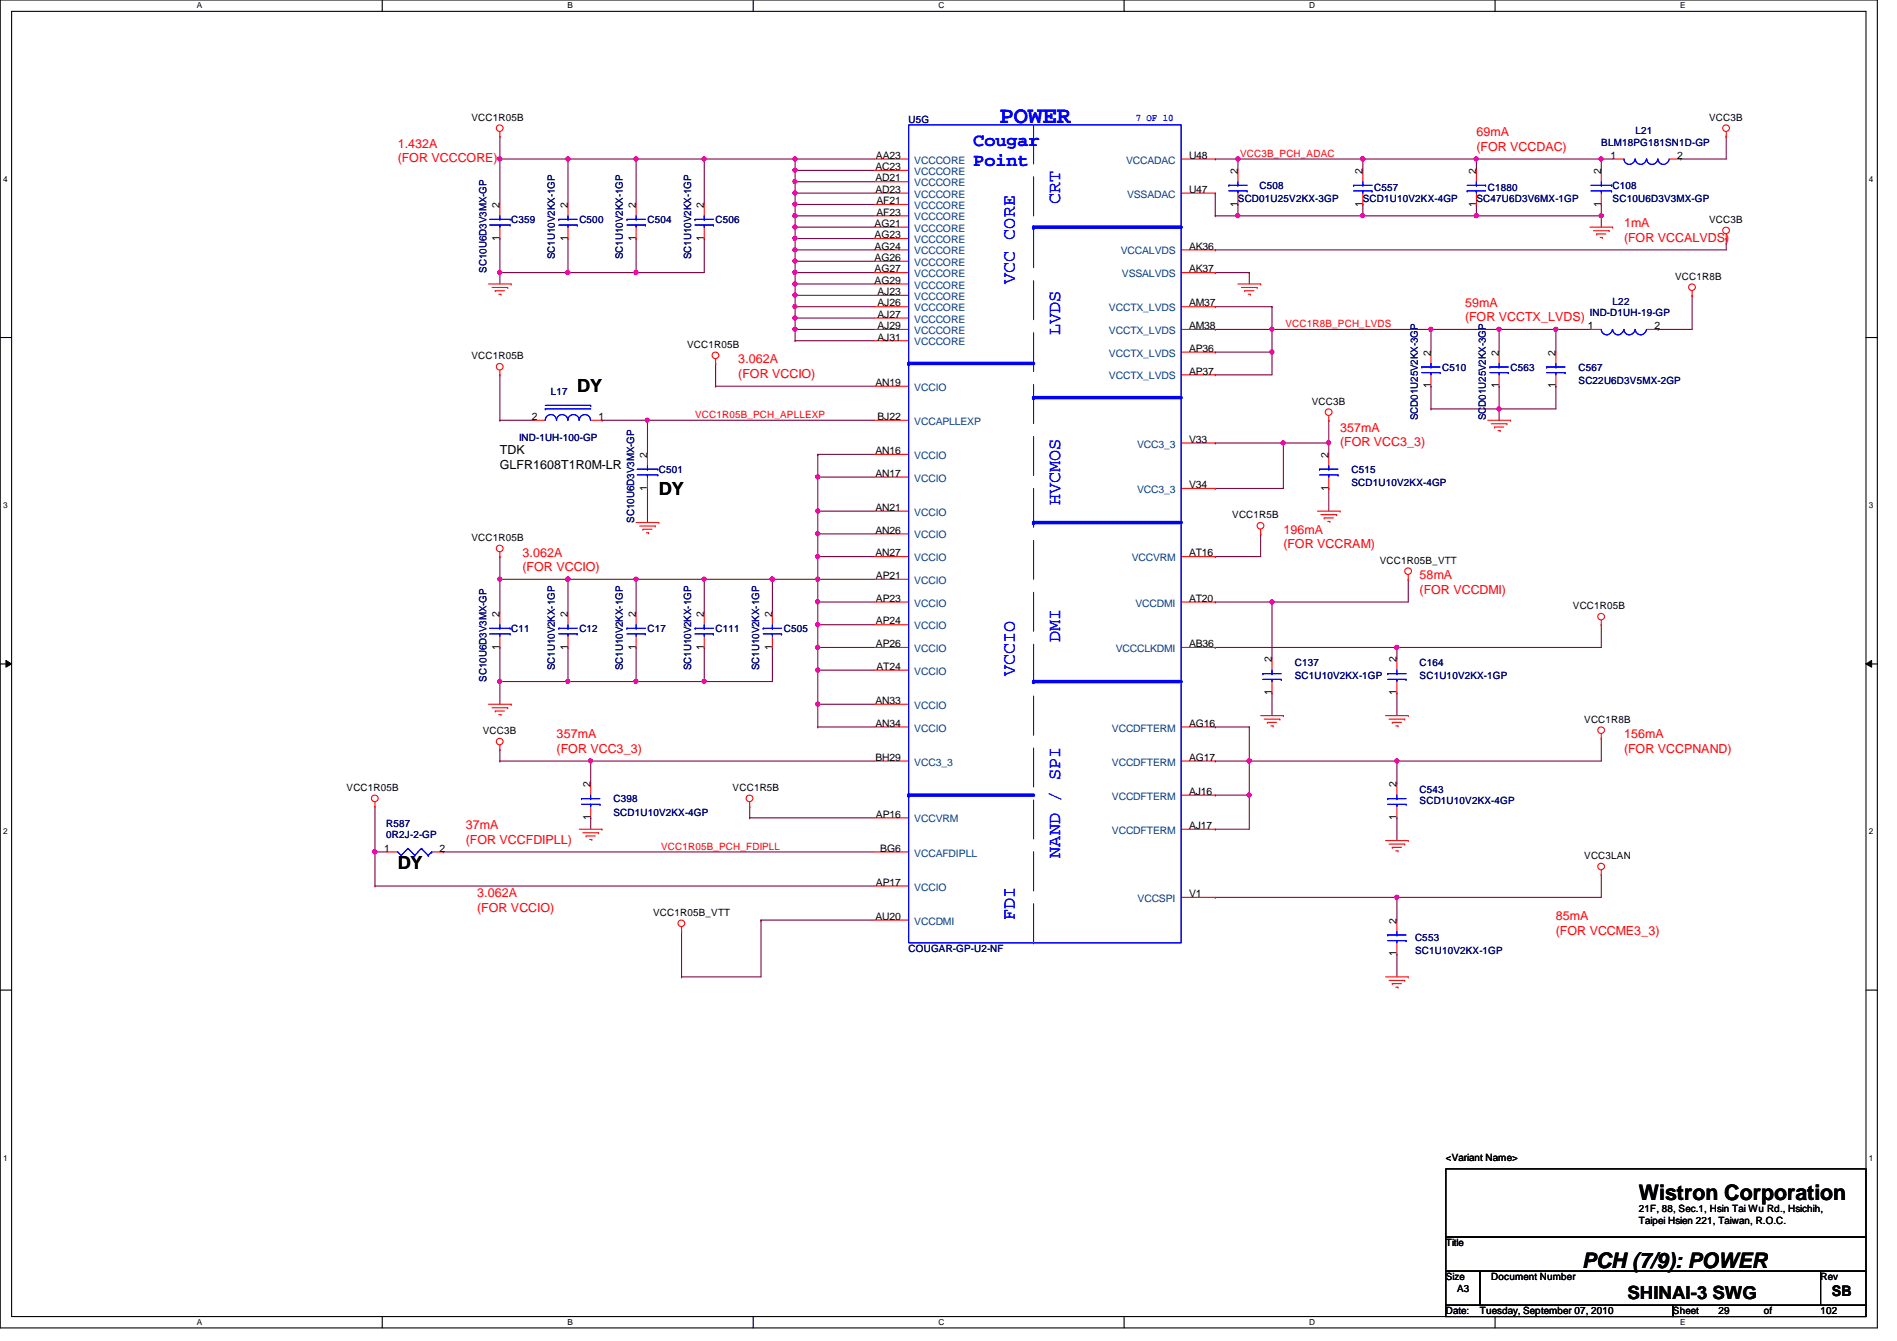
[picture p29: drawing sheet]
<svg xmlns="http://www.w3.org/2000/svg" width="297mm" height="210mm" viewBox="0 0 297 210" stroke-linecap="round" stroke-linejoin="round" font-family="sans-serif">
<defs><g id="words">
<text font-size="3.7" fill="#00f" x="156.5" y="19.2">POWER</text>
<g font-size="3.3">
<text x="256.6" y="187.9">Wistron Corporation</text>
<text x="247.7" y="198.5">PCH (7/9): POWER</text>
</g>
<g font-size="2.8" fill="#00f">
<text x="152.4" y="22.8">Cougar</text>
<text x="152.4" y="26">Point</text>
<text x="166" y="32" transform="rotate(-90 166 32)">CRT</text>
<text x="158.9" y="44.4" transform="rotate(-90 158.9 44.4)">VCC CORE</text>
<text x="166" y="52.5" transform="rotate(-90 166 52.5)">LVDS</text>
<text x="166" y="79.1" transform="rotate(-90 166 79.1)">HVCMOS</text>
<text x="166" y="100.5" transform="rotate(-90 166 100.5)">DMI</text>
<text x="158.9" y="105.8" transform="rotate(-90 158.9 105.8)">VCCIO</text>
<text x="166" y="134.2" transform="rotate(-90 166 134.2)">NAND / SPI</text>
<text x="158.9" y="144" transform="rotate(-90 158.9 144)">FDI</text>
</g>
<g font-size="2.8">
<text x="90.4" y="61.3">DY</text>
<text x="103.2" y="77.5">DY</text>
<text x="62.3" y="136">DY</text>
<text x="254.8" y="203.4">SHINAI-3 SWG</text>
</g>
<text font-size="2.3" x="286.8" y="202.9">SB</text>
<g font-size="1.9" fill="#f00">
<text x="62.3" y="23.1">1.432A</text>
<text x="231.2" y="21.3">69mA</text>
<text x="231.2" y="23.6">(FOR VCCDAC)</text>
<text x="62.3" y="25.4">(FOR VCCCORE)</text>
<text x="254.3" y="35.6">1mA</text>
<text x="254.3" y="37.8">(FOR VCCALVDS)</text>
<text x="229.4" y="48">59mA</text>
<text x="229.4" y="50.3">(FOR VCCTX_LVDS)</text>
<text x="115.6" y="56.9">3.062A</text>
<text x="115.6" y="59.2">(FOR VCCIO)</text>
<text x="209.8" y="67.6">357mA</text>
<text x="209.8" y="69.8">(FOR VCC3_3)</text>
<text x="201" y="83.6">196mA</text>
<text x="81.8" y="87.1">3.062A</text>
<text x="81.8" y="89.4">(FOR VCCIO)</text>
<text x="201" y="85.9">(FOR VCCRAM)</text>
<text x="222.3" y="90.7">58mA</text>
<text x="222.3" y="93">(FOR VCCDMI)</text>
<text x="87.2" y="115.6">357mA</text>
<text x="87.2" y="117.9">(FOR VCC3_3)</text>
<text x="254.3" y="115.6">156mA</text>
<text x="254.3" y="117.9">(FOR VCCPNAND)</text>
<text x="72.9" y="129.8">37mA</text>
<text x="72.9" y="132.1">(FOR VCCFDIPLL)</text>
<text x="74.7" y="140.5">3.062A</text>
<text x="74.7" y="142.7">(FOR VCCIO)</text>
<text x="243.6" y="144">85mA</text>
<text x="243.6" y="146.3">(FOR VCCME3_3)</text>
</g>
<g font-size="1.9">
<text x="78.3" y="71.1">TDK</text>
<text x="78.3" y="73.4">GLFR1608T1R0M-LR</text>
</g>
<g font-size="1.6">
<text x="73.8" y="18.9">VCC1R05B</text>
<text x="267.6" y="18.9">VCC3B</text>
<text x="137.1" y="26.6">AC23</text>
<text x="137.1" y="28.4">AD21</text>
<text x="137.2" y="24.8">AA23</text>
<text x="186.2" y="24.8">U48</text>
<text x="193.8" y="27.2" transform="rotate(-90 193.8 27.2)">2</text>
<text x="213.4" y="27.2" transform="rotate(-90 213.4 27.2)">2</text>
<text x="231.1" y="27.2" transform="rotate(-90 231.1 27.2)">2</text>
<text x="250.7" y="27.2" transform="rotate(-90 250.7 27.2)">2</text>
<text x="252.2" y="24.8">1</text>
<text x="262.6" y="24.8">2</text>
<text x="78.2" y="32.6" transform="rotate(-90 78.2 32.6)">2</text>
<text x="88.9" y="32.6" transform="rotate(-90 88.9 32.6)">2</text>
<text x="99.6" y="32.6" transform="rotate(-90 99.6 32.6)">2</text>
<text x="110.2" y="32.6" transform="rotate(-90 110.2 32.6)">2</text>
<text x="136.9" y="35.5">AG21</text>
<text x="137.1" y="30.2">AD23</text>
<text x="137.2" y="32">AF21</text>
<text x="137.2" y="33.7">AF23</text>
<text x="186.2" y="30.2">U47</text>
<text x="193.8" y="32.3" transform="rotate(-90 193.8 32.3)">1</text>
<text x="213.4" y="32.3" transform="rotate(-90 213.4 32.3)">1</text>
<text x="231.1" y="32.3" transform="rotate(-90 231.1 32.3)">1</text>
<text x="250.7" y="32.3" transform="rotate(-90 250.7 32.3)">1</text>
<text x="267.6" y="34.9">VCC3B</text>
<text x="78.2" y="37.7" transform="rotate(-90 78.2 37.7)">1</text>
<text x="88.9" y="37.7" transform="rotate(-90 88.9 37.7)">1</text>
<text x="99.6" y="37.7" transform="rotate(-90 99.6 37.7)">1</text>
<text x="110.2" y="37.7" transform="rotate(-90 110.2 37.7)">1</text>
<text x="136.9" y="37.3">AG23</text>
<text x="136.9" y="39.1">AG24</text>
<text x="136.9" y="40.9">AG26</text>
<text x="186.2" y="39.1">AK36</text>
<text x="136.9" y="42.6">AG27</text>
<text x="136.9" y="44.4">AG29</text>
<text x="137.4" y="46.2">AJ23</text>
<text x="137.4" y="48">AJ26</text>
<text x="186.2" y="48">AM37</text>
<text x="186.2" y="42.6">AK37</text>
<text x="262.3" y="43.8">VCC1R8B</text>
<text x="137.4" y="49.7">AJ27</text>
<text x="137.4" y="51.5">AJ29</text>
<text x="137.4" y="53.3">AJ31</text>
<text x="186.2" y="51.5">AM38</text>
<text x="248.6" y="51.5">1</text>
<text x="259.1" y="51.5">2</text>
<text x="73.8" y="56.2">VCC1R05B</text>
<text x="107.6" y="54.4">VCC1R05B</text>
<text x="186.2" y="58.6">AP37</text>
<text x="186.2" y="55.1">AP36</text>
<text x="224" y="55.7" transform="rotate(-90 224 55.7)">2</text>
<text x="234.7" y="55.7" transform="rotate(-90 234.7 55.7)">2</text>
<text x="243.6" y="55.7" transform="rotate(-90 243.6 55.7)">2</text>
<text x="83.3" y="65.7">2</text>
<text x="93.7" y="65.7">1</text>
<text x="137.1" y="60.4">AN19</text>
<text x="137.4" y="65.7">BJ22</text>
<text x="205.4" y="63.3">VCC3B</text>
<text x="224" y="60.8" transform="rotate(-90 224 60.8)">1</text>
<text x="234.7" y="60.8" transform="rotate(-90 234.7 60.8)">1</text>
<text x="243.6" y="60.8" transform="rotate(-90 243.6 60.8)">1</text>
<text x="101.3" y="71.7" transform="rotate(-90 101.3 71.7)">2</text>
<text x="137.1" y="71.1">AN16</text>
<text x="186.2" y="69.3">V33</text>
<text x="208" y="71.7" transform="rotate(-90 208 71.7)">2</text>
<text x="101.3" y="76.8" transform="rotate(-90 101.3 76.8)">1</text>
<text x="137.1" y="74.6">AN17</text>
<text x="186.2" y="76.4">V34</text>
<text x="208" y="76.8" transform="rotate(-90 208 76.8)">1</text>
<text x="137.1" y="80">AN21</text>
<text x="137.1" y="83.5">AN26</text>
<text x="193" y="81.1">VCC1R5B</text>
<text x="73.8" y="84.7">VCC1R05B</text>
<text x="137.1" y="87.1">AN27</text>
<text x="186.2" y="87.1">AT16</text>
<text x="216.1" y="88.2">VCC1R05B_VTT</text>
<text x="137.2" y="90.6">AP21</text>
<text x="137.2" y="94.2">AP23</text>
<text x="186.2" y="94.2">AT20</text>
<text x="246.3" y="95.3">VCC1R05B</text>
<text x="78.2" y="101.7" transform="rotate(-90 78.2 101.7)">1</text>
<text x="78.2" y="96.6" transform="rotate(-90 78.2 96.6)">2</text>
<text x="88.9" y="101.7" transform="rotate(-90 88.9 101.7)">1</text>
<text x="88.9" y="96.6" transform="rotate(-90 88.9 96.6)">2</text>
<text x="99.6" y="101.7" transform="rotate(-90 99.6 101.7)">1</text>
<text x="99.6" y="96.6" transform="rotate(-90 99.6 96.6)">2</text>
<text x="110.2" y="101.7" transform="rotate(-90 110.2 101.7)">1</text>
<text x="110.2" y="96.6" transform="rotate(-90 110.2 96.6)">2</text>
<text x="120.9" y="101.7" transform="rotate(-90 120.9 101.7)">1</text>
<text x="120.9" y="96.6" transform="rotate(-90 120.9 96.6)">2</text>
<text x="137.2" y="101.3">AP26</text>
<text x="137.2" y="97.7">AP24</text>
<text x="186.2" y="101.3">AB36</text>
<text x="137.2" y="104.9">AT24</text>
<text x="199.1" y="103.7" transform="rotate(-90 199.1 103.7)">2</text>
<text x="218.7" y="103.7" transform="rotate(-90 218.7 103.7)">2</text>
<text x="137.1" y="110.2">AN33</text>
<text x="137.1" y="113.7">AN34</text>
<text x="186.2" y="113.7">AG16</text>
<text x="199.1" y="108.8" transform="rotate(-90 199.1 108.8)">1</text>
<text x="218.7" y="108.8" transform="rotate(-90 218.7 108.8)">1</text>
<text x="248.1" y="113.1">VCC1R8B</text>
<text x="75.6" y="114.9">VCC3B</text>
<text x="137.1" y="119.1">BH29</text>
<text x="186.2" y="119.1">AG17</text>
<text x="54.3" y="123.8">VCC1R05B</text>
<text x="92.5" y="123.2" transform="rotate(-90 92.5 123.2)">2</text>
<text x="114.7" y="123.8">VCC1R5B</text>
<text x="186.2" y="124.4">AJ16</text>
<text x="218.7" y="123.2" transform="rotate(-90 218.7 123.2)">2</text>
<text x="92.5" y="128.4" transform="rotate(-90 92.5 128.4)">1</text>
<text x="137.2" y="128">AP16</text>
<text x="186.2" y="129.8">AJ17</text>
<text x="218.7" y="128.4" transform="rotate(-90 218.7 128.4)">1</text>
<text x="60.2" y="133.3">1</text>
<text x="68.8" y="133.3">2</text>
<text x="137.8" y="133.3">BG6</text>
<text x="248.1" y="134.5">VCC3LAN</text>
<text x="102.3" y="143.3">VCC1R05B_VTT</text>
<text x="137.1" y="144">AU20</text>
<text x="137.2" y="138.6">AP17</text>
<text x="186.2" y="140.4">V1</text>
<text x="218.7" y="149.7" transform="rotate(-90 218.7 149.7)">1</text>
<text x="218.7" y="144.6" transform="rotate(-90 218.7 144.6)">2</text>
<text x="226.4" y="181.7">&lt;Variant Name&gt;</text>
<text x="256.6" y="189.7">21F, 88, Sec.1, Hsin Tai Wu Rd., Hsichih,</text>
<text x="256.6" y="191.6">Taipei Hsien 221, Taiwan, R.O.C.</text>
<text x="226.4" y="195.1">Title</text>
<text x="226.4" y="200.4">Size</text>
<text x="228.2" y="202.2">A3</text>
<text x="233.5" y="200.4">Document Number</text>
<text x="285.1" y="200.4">Rev</text>
<text x="226.4" y="205.7">Date:</text>
<text x="231.7" y="205.7">Tuesday, September 07, 2010</text>
<text x="262" y="205.7">Sheet</text>
<text x="269.1" y="205.7">29</text>
<text x="276.2" y="205.7">of</text>
<text x="285.1" y="205.7">102</text>
</g>
<g font-size="1.6" fill="#000080">
<text x="142.3" y="19.2">U5G</text>
<text x="250.7" y="22.8">BLM18PG181SN1D-GP</text>
<text x="256.1" y="21">L21</text>
<text x="197.2" y="29.5">C508</text>
<text x="215.2" y="29.9">C557</text>
<text x="233" y="29.9">C1880</text>
<text x="252.5" y="29.5">C108</text>
<text x="80" y="34.9">C359</text>
<text x="90.7" y="34.9">C500</text>
<text x="101.4" y="34.9">C504</text>
<text x="112.1" y="34.9">C506</text>
<text x="193.8" y="31.7">SCD01U25V2KX-3GP</text>
<text x="213.4" y="31.7">SCD1U10V2KX-4GP</text>
<text x="231.2" y="31.7">SC47U6D3V6MX-1GP</text>
<text x="252.5" y="31.7">SC10U6D3V3MX-GP</text>
<text x="86.9" y="40.6" transform="rotate(-90 86.9 40.6)">SC1U10V2KX-1GP</text>
<text x="97.5" y="40.6" transform="rotate(-90 97.5 40.6)">SC1U10V2KX-1GP</text>
<text x="108.2" y="40.6" transform="rotate(-90 108.2 40.6)">SC1U10V2KX-1GP</text>
<text x="76.2" y="42.7" transform="rotate(-90 76.2 42.7)">SC10U6D3V3MX-GP</text>
<text x="252.5" y="47.7">L22</text>
<text x="249" y="49.4">IND-D1UH-19-GP</text>
<text x="225.8" y="58">C510</text>
<text x="236.5" y="58">C563</text>
<text x="247.2" y="58">C567</text>
<text x="86.3" y="61.9">L17</text>
<text x="222" y="65.8" transform="rotate(-90 222 65.8)">SCD01U25V2KX-3GP</text>
<text x="232.7" y="65.8" transform="rotate(-90 232.7 65.8)">SCD01U25V2KX-3GP</text>
<text x="247.2" y="60.1">SC22U6D3V5MX-2GP</text>
<text x="81.3" y="69">IND-1UH-100-GP</text>
<text x="103.2" y="74">C501</text>
<text x="211.6" y="74">C515</text>
<text x="211.6" y="76.1">SCD1U10V2KX-4GP</text>
<text x="99.3" y="81.8" transform="rotate(-90 99.3 81.8)">SC10U6D3V3MX-GP</text>
<text x="80" y="98.9">C11</text>
<text x="90.7" y="98.9">C12</text>
<text x="101.4" y="98.9">C17</text>
<text x="112.1" y="98.9">C111</text>
<text x="122.7" y="98.9">C505</text>
<text x="76.2" y="106.7" transform="rotate(-90 76.2 106.7)">SC10U6D3V3MX-GP</text>
<text x="86.9" y="104.9" transform="rotate(-90 86.9 104.9)">SC1U10V2KX-1GP</text>
<text x="97.5" y="104.9" transform="rotate(-90 97.5 104.9)">SC1U10V2KX-1GP</text>
<text x="108.2" y="104.9" transform="rotate(-90 108.2 104.9)">SC1U10V2KX-1GP</text>
<text x="118.9" y="104.9" transform="rotate(-90 118.9 104.9)">SC1U10V2KX-1GP</text>
<text x="202.7" y="104.2">C137</text>
<text x="202.7" y="106.3">SC1U10V2KX-1GP</text>
<text x="222.3" y="104.2">C164</text>
<text x="222.3" y="106.3">SC1U10V2KX-1GP</text>
<text x="96.1" y="125.6">C398</text>
<text x="222.3" y="124.1">C543</text>
<text x="222.3" y="125.9">SCD1U10V2KX-4GP</text>
<text x="60.5" y="129.5">R587</text>
<text x="60.5" y="131.2">0R2J-2-GP</text>
<text x="96.1" y="127.7">SCD1U10V2KX-4GP</text>
<text x="142.3" y="149">COUGAR-GP-U2-NF</text>
<text x="221.6" y="147.2">C553</text>
<text x="221.6" y="149.4">SC1U10V2KX-1GP</text>
</g>
<text font-size="1.6" fill="#00f" x="177.8" y="19">7 OF 10</text>
<g font-size="1.6" fill="#004080">
<text x="143.2" y="25.6">VCCCORE</text>
<text x="143.2" y="27.4">VCCCORE</text>
<text x="143.2" y="29.2">VCCCORE</text>
<text x="176.3" y="25.6">VCCADAC</text>
<text x="143.2" y="30.9">VCCCORE</text>
<text x="143.2" y="32.7">VCCCORE</text>
<text x="143.2" y="34.5">VCCCORE</text>
<text x="176.5" y="30.9">VSSADAC</text>
<text x="143.2" y="36.3">VCCCORE</text>
<text x="143.2" y="38.1">VCCCORE</text>
<text x="143.2" y="39.8">VCCCORE</text>
<text x="143.2" y="41.6">VCCCORE</text>
<text x="175.5" y="39.8">VCCALVDS</text>
<text x="143.2" y="43.4">VCCCORE</text>
<text x="143.2" y="45.2">VCCCORE</text>
<text x="143.2" y="46.9">VCCCORE</text>
<text x="175.7" y="43.4">VSSALVDS</text>
<text x="143.2" y="48.7">VCCCORE</text>
<text x="143.2" y="50.5">VCCCORE</text>
<text x="143.2" y="52.3">VCCCORE</text>
<text x="173.6" y="48.7">VCCTX_LVDS</text>
<text x="173.6" y="52.3">VCCTX_LVDS</text>
<text x="143.2" y="54.1">VCCCORE</text>
<text x="173.6" y="59.4">VCCTX_LVDS</text>
<text x="173.6" y="55.8">VCCTX_LVDS</text>
<text x="143.2" y="61.2">VCCIO</text>
<text x="143.2" y="71.8">VCCIO</text>
<text x="143.2" y="66.5">VCCAPLLEXP</text>
<text x="178.1" y="70.1">VCC3_3</text>
<text x="143.2" y="75.4">VCCIO</text>
<text x="178.1" y="77.2">VCC3_3</text>
<text x="143.2" y="80.7">VCCIO</text>
<text x="143.2" y="84.3">VCCIO</text>
<text x="143.2" y="87.8">VCCIO</text>
<text x="177.2" y="87.8">VCCVRM</text>
<text x="143.2" y="91.4">VCCIO</text>
<text x="143.2" y="95">VCCIO</text>
<text x="177.8" y="95">VCCDMI</text>
<text x="143.2" y="98.5">VCCIO</text>
<text x="143.2" y="102.1">VCCIO</text>
<text x="143.2" y="105.6">VCCIO</text>
<text x="174.7" y="102.1">VCCCLKDMI</text>
<text x="143.2" y="111">VCCIO</text>
<text x="143.2" y="119.8">VCC3_3</text>
<text x="143.2" y="114.5">VCCIO</text>
<text x="174.1" y="119.8">VCCDFTERM</text>
<text x="174.1" y="114.5">VCCDFTERM</text>
<text x="174.1" y="125.2">VCCDFTERM</text>
<text x="143.2" y="128.7">VCCVRM</text>
<text x="174.1" y="130.5">VCCDFTERM</text>
<text x="143.2" y="134.1">VCCAFDIPLL</text>
<text x="143.2" y="139.4">VCCIO</text>
<text x="178.1" y="141.2">VCCSPI</text>
<text x="143.2" y="144.7">VCCDMI</text>
</g>
<g font-size="1.6" fill="#f00">
<text x="194.2" y="24.6">VCC3B_PCH_ADAC</text>
<text x="201.3" y="51.2">VCC1R8B_PCH_LVDS</text>
<text x="108.8" y="65.4">VCC1R05B_PCH_APLLEXP</text>
<text x="103.5" y="133">VCC1R05B_PCH_FDIPLL</text>
</g>
<g font-size="1.3">
<text x="30.8" y="1.3">A</text>
<text x="88.9" y="1.3">B</text>
<text x="146.9" y="1.3">C</text>
<text x="205" y="1.3">D</text>
<text x="263.1" y="1.3">E</text>
<text x=".5" y="28.4">4</text>
<text x="292.6" y="28.4">4</text>
<text x=".5" y="79.5">3</text>
<text x="292.6" y="79.5">3</text>
<text x=".5" y="130.6">2</text>
<text x="292.6" y="130.6">2</text>
<text x=".5" y="181.7">1</text>
<text x="292.6" y="181.7">1</text>
<text x="30.8" y="207.4">A</text>
<text x="88.9" y="207.4">B</text>
<text x="146.9" y="207.4">C</text>
<text x="205" y="207.4">D</text>
<text x="263.1" y="207.4">E</text>
</g>
</g></defs>
<path d="M0 0h294v207.9h-294zM1.8 1.8h290.4v204.3h-290.4z" fill="none" stroke="#000" stroke-width=".17"/>
<g fill="#fff">
<path d="M30.8 .2h.8v1.4h-.8z"/>
<path d="M30.8 206.2h.8v1.4h-.8z"/>
</g>
<path d="M59.9 0v1.8M59.9 206.1v1.8" fill="none" stroke="#000" stroke-width=".17"/>
<g fill="#fff">
<path d="M88.9 .2h.8v1.4h-.8z"/>
<path d="M88.9 206.2h.8v1.4h-.8z"/>
</g>
<path d="M117.9 0v1.8M117.9 206.1v1.8" fill="none" stroke="#000" stroke-width=".17"/>
<g fill="#fff">
<path d="M146.9 .2h.9v1.4h-.9z"/>
<path d="M146.9 206.2h.9v1.4h-.9z"/>
</g>
<path d="M176 0v1.8M176 206.1v1.8" fill="none" stroke="#000" stroke-width=".17"/>
<g fill="#fff">
<path d="M205 .2h.9v1.4h-.9z"/>
<path d="M205 206.2h.9v1.4h-.9z"/>
</g>
<path d="M234.1 0v1.8M234.1 206.1v1.8" fill="none" stroke="#000" stroke-width=".17"/>
<g fill="#fff">
<path d="M263.1 .2h.8v1.4h-.8z"/>
<path d="M263.1 206.2h.8v1.4h-.8z"/>
<path d="M.5 27.3h.7v1.4h-.7z"/>
<path d="M292.6 27.3h.7v1.4h-.7z"/>
<path d="M.5 78.4h.7v1.4h-.7z"/>
<path d="M292.6 78.4h.7v1.4h-.7z"/>
</g>
<path d="M0 52.8h1.8M292.2 52.8h1.8" fill="none" stroke="#000" stroke-width=".17"/>
<g fill="#fff">
<path d="M.5 129.5h.7v1.4h-.7z"/>
<path d="M292.6 129.5h.7v1.4h-.7z"/>
</g>
<path d="M0 103.9h1.8M292.2 103.9h1.8" fill="none" stroke="#000" stroke-width=".17"/>
<path d="M.9 103.4l.9 .5-.9 .5zM292.2 103.9l.9-.5v1z" fill="#000"/>
<path d="M.9 103.4l.9 .5-.9 .5zM292.2 103.9l.9-.5v1z" fill="none" stroke="#000" stroke-width=".16"/>
<g fill="#fff">
<path d="M.5 180.5h.7v1.4h-.7z"/>
<path d="M292.6 180.5h.7v1.4h-.7z"/>
</g>
<path d="M0 155h1.8M292.2 155h1.8" fill="none" stroke="#000" stroke-width=".17"/>
<path d="M193.8 24.9h.1M193.8 24.9h19.6M263.2 24.9h.1M270.3 21.3h.1M270.3 21.3v3.6h-7.1" fill="none" stroke="#800040" stroke-width=".17"/>
<circle cx="213.4" cy="24.9" r=".32" fill="#f0f"/>
<circle cx="213.4" cy="24.9" r=".32" fill="none" stroke="#f0f" stroke-width=".17"/>
<circle cx="193.8" cy="24.9" r=".32" fill="#f0f"/>
<circle cx="193.8" cy="24.9" r=".32" fill="none" stroke="#f0f" stroke-width=".17"/>
<path d="M193.8 32h.1M193.8 24.9h.1M193.8 24.9v1.8M193.8 32v1.8M231.2 24.9h.1M231.2 24.9h19.5" fill="none" stroke="#800040" stroke-width=".17"/>
<circle cx="231.2" cy="24.9" r=".32" fill="#f0f"/>
<circle cx="231.2" cy="24.9" r=".32" fill="none" stroke="#f0f" stroke-width=".17"/>
<path d="M190.3 33.8h.1M190.3 24.9h.1M190.3 33.8h23.1M190.3 24.9h3.5M193.8 33.8h.1M213.4 24.9h.1M213.4 24.9v1.8" fill="none" stroke="#800040" stroke-width=".17"/>
<circle cx="193.8" cy="33.8" r=".32" fill="#f0f"/>
<circle cx="193.8" cy="33.8" r=".32" fill="none" stroke="#f0f" stroke-width=".17"/>
<path d="M190.3 30.2h.1M190.3 30.2v3.6M213.4 32h.1M213.4 32v1.8" fill="none" stroke="#800040" stroke-width=".17"/>
<circle cx="213.4" cy="33.8" r=".32" fill="#f0f"/>
<circle cx="213.4" cy="33.8" r=".32" fill="none" stroke="#f0f" stroke-width=".17"/>
<path d="M250.7 24.9h.1M250.7 24.9v1.8M250.7 24.9h1.8" fill="none" stroke="#800040" stroke-width=".17"/>
<circle cx="250.7" cy="24.9" r=".32" fill="#f0f"/>
<circle cx="250.7" cy="24.9" r=".32" fill="none" stroke="#f0f" stroke-width=".17"/>
<path d="M250.7 33.8h.1M250.7 33.8v1.8" fill="none" stroke="#800040" stroke-width=".17"/>
<circle cx="250.7" cy="33.8" r=".32" fill="#f0f"/>
<circle cx="250.7" cy="33.8" r=".32" fill="none" stroke="#f0f" stroke-width=".17"/>
<path d="M190.3 39.1h.1M231.2 33.8h.1M231.2 33.8h19.5M270.3 37.3h.1M270.3 37.3v1.8h-80" fill="none" stroke="#800040" stroke-width=".17"/>
<circle cx="231.2" cy="33.8" r=".32" fill="#f0f"/>
<circle cx="231.2" cy="33.8" r=".32" fill="none" stroke="#f0f" stroke-width=".17"/>
<path d="M250.7 32h.1M250.7 32v1.8M190.3 42.7h.1M190.3 42.7h5.3M195.6 42.7h.1M195.6 42.7v1.7M224.1 51.6h.1M224.1 51.6h10.6" fill="none" stroke="#800040" stroke-width=".17"/>
<circle cx="224" cy="51.5" r=".32" fill="#f0f"/>
<circle cx="224" cy="51.5" r=".32" fill="none" stroke="#f0f" stroke-width=".17"/>
<path d="M224.1 60.5h.1M224.1 60.5v3.5M234.7 64h.1M234.7 64h8.9" fill="none" stroke="#800040" stroke-width=".17"/>
<circle cx="234.7" cy="64" r=".32" fill="#f0f"/>
<circle cx="234.7" cy="64" r=".32" fill="none" stroke="#f0f" stroke-width=".17"/>
<path d="M234.7 51.6h.1M234.7 51.6v3.5M259.6 51.6h.1M265 46.2h.1M265 46.2v5.4h-5.4M234.7 60.5h.1M234.7 60.5v3.5" fill="none" stroke="#800040" stroke-width=".17"/>
<circle cx="234.7" cy="51.5" r=".32" fill="#f0f"/>
<circle cx="234.7" cy="51.5" r=".32" fill="none" stroke="#f0f" stroke-width=".17"/>
<path d="M224.1 51.6h.1M224.1 51.6v3.5M234.7 51.6h.1M234.7 51.6h14.3M243.6 51.6h.1M243.6 51.6v3.5" fill="none" stroke="#800040" stroke-width=".17"/>
<circle cx="243.6" cy="51.5" r=".32" fill="#f0f"/>
<circle cx="243.6" cy="51.5" r=".32" fill="none" stroke="#f0f" stroke-width=".17"/>
<g fill="none" stroke="#800040" stroke-width=".17">
<path d="M190.3 48h.1M190.3 58.7h.1M190.3 51.6h.1M190.3 51.6h33.8M190.3 48h8.9M199.2 51.6h.1M199.2 48h.1M199.2 55.1h.1M199.2 48v3.6M199.2 55.1v3.6h-8.9M224.1 64h.1M224.1 64h10.6"/>
<path d="M234.7 64h.1M234.7 64v1.8M243.6 60.5h.1M243.6 60.5v3.5"/>
</g>
<circle cx="199.2" cy="55.1" r=".32" fill="#f0f"/>
<circle cx="199.2" cy="55.1" r=".32" fill="none" stroke="#f0f" stroke-width=".17"/>
<path d="M190.3 55.1h.1M190.3 55.1h8.9M190.3 76.5h.1M190.3 69.3h.1M190.3 69.3h17.8M201 69.3h.1M201 69.3v7.2h-10.7M208.1 76.5h.1M208.1 69.3h.1M208.1 69.3v1.8M208.1 76.5v3.5" fill="none" stroke="#800040" stroke-width=".17"/>
<circle cx="208" cy="69.3" r=".32" fill="#f0f"/>
<circle cx="208" cy="69.3" r=".32" fill="none" stroke="#f0f" stroke-width=".17"/>
<circle cx="200.9" cy="69.3" r=".32" fill="#f0f"/>
<circle cx="200.9" cy="69.3" r=".32" fill="none" stroke="#f0f" stroke-width=".17"/>
<path d="M208.1 65.8h.1M208.1 65.8v3.5M199.2 94.2h.1M199.2 94.2h21.3" fill="none" stroke="#800040" stroke-width=".17"/>
<circle cx="199.2" cy="94.2" r=".32" fill="#f0f"/>
<circle cx="199.2" cy="94.2" r=".32" fill="none" stroke="#f0f" stroke-width=".17"/>
<path d="M190.3 87.1h.1M197.4 83.6h.1M197.4 83.6v3.5h-7.1M199.2 94.2h.1M199.2 94.2v8.9M199.2 108.5h.1M199.2 108.5v3.5M218.7 108.5h.1M218.7 101.3h.1M218.7 108.5v3.5M218.7 101.3h32" fill="none" stroke="#800040" stroke-width=".17"/>
<circle cx="218.7" cy="101.3" r=".32" fill="#f0f"/>
<circle cx="218.7" cy="101.3" r=".32" fill="none" stroke="#f0f" stroke-width=".17"/>
<path d="M250.7 97.8h.1M250.7 97.8v3.5M218.7 101.3h.1M218.7 119.1h.1M218.7 101.3v1.8M218.7 119.1v3.6M218.7 128h.1M218.7 128v3.6" fill="none" stroke="#800040" stroke-width=".17"/>
<circle cx="218.7" cy="119.1" r=".32" fill="#f0f"/>
<circle cx="218.7" cy="119.1" r=".32" fill="none" stroke="#f0f" stroke-width=".17"/>
<path d="M195.6 119.1h.1M195.6 119.1h23.1" fill="none" stroke="#800040" stroke-width=".17"/>
<circle cx="195.6" cy="119.1" r=".32" fill="#f0f"/>
<circle cx="195.6" cy="119.1" r=".32" fill="none" stroke="#f0f" stroke-width=".17"/>
<path d="M190.3 94.2h.1M190.3 94.2h8.9M190.3 113.8h.1M190.3 119.1h.1M190.3 113.8h5.3M190.3 119.1h5.3M250.7 115.6h.1M250.7 115.6v3.5M190.3 129.8h.1M195.6 124.5h.1M195.6 124.5v5.3h-5.3" fill="none" stroke="#800040" stroke-width=".17"/>
<circle cx="195.6" cy="124.4" r=".32" fill="#f0f"/>
<circle cx="195.6" cy="124.4" r=".32" fill="none" stroke="#f0f" stroke-width=".17"/>
<path d="M218.7 119.1h.1M218.7 119.1h32M190.3 124.5h.1M190.3 124.5h5.3M190.3 140.5h.1M190.3 140.5h28.4M218.7 149.4h.1M218.7 149.4v3.5" fill="none" stroke="#800040" stroke-width=".17"/>
<circle cx="218.7" cy="140.4" r=".32" fill="#f0f"/>
<circle cx="218.7" cy="140.4" r=".32" fill="none" stroke="#f0f" stroke-width=".17"/>
<path d="M78.3 24.9h.1M78.3 24.9v7.1M220.5 90.7h.1M220.5 90.7v3.5M250.7 136.9h.1M250.7 136.9v3.6h-32M218.7 140.5h.1M218.7 140.5v3.5" fill="none" stroke="#800040" stroke-width=".17"/>
<circle cx="78.2" cy="24.9" r=".32" fill="#f0f"/>
<circle cx="78.2" cy="24.9" r=".32" fill="none" stroke="#f0f" stroke-width=".17"/>
<path d="M78.3 24.9h.1M78.3 24.9h10.6" fill="none" stroke="#800040" stroke-width=".17"/>
<circle cx="88.9" cy="24.9" r=".32" fill="#f0f"/>
<circle cx="88.9" cy="24.9" r=".32" fill="none" stroke="#f0f" stroke-width=".17"/>
<path d="M78.3 21.3h.1M78.3 21.3v3.6M88.9 24.9h.1M88.9 24.9v7.1M124.5 24.9h.1M124.5 24.9h12.4M78.3 42.7h.1M78.3 42.7v1.7" fill="none" stroke="#800040" stroke-width=".17"/>
<circle cx="78.2" cy="42.6" r=".32" fill="#f0f"/>
<circle cx="78.2" cy="42.6" r=".32" fill="none" stroke="#f0f" stroke-width=".17"/>
<path d="M88.9 37.3h.1M88.9 37.3v5.4h-10.6M78.3 42.7h.1" fill="none" stroke="#800040" stroke-width=".17"/>
<circle cx="88.9" cy="42.6" r=".32" fill="#f0f"/>
<circle cx="88.9" cy="42.6" r=".32" fill="none" stroke="#f0f" stroke-width=".17"/>
<path d="M78.3 37.3h.1M78.3 37.3v5.4M124.5 26.7h.1M124.5 28.4h.1M124.5 30.2h.1M124.5 26.7h12.4M124.5 28.4h12.4M124.5 30.2h12.4M124.5 53.3h.1M124.5 51.6h.1M124.5 53.3h12.4M124.5 51.6v1.7" fill="none" stroke="#800040" stroke-width=".17"/>
<circle cx="124.5" cy="30.2" r=".32" fill="#f0f"/>
<circle cx="124.5" cy="30.2" r=".32" fill="none" stroke="#f0f" stroke-width=".17"/>
<path d="M124.5 32h.1M124.5 32h12.4" fill="none" stroke="#800040" stroke-width=".17"/>
<circle cx="124.5" cy="32" r=".32" fill="#f0f"/>
<circle cx="124.5" cy="32" r=".32" fill="none" stroke="#f0f" stroke-width=".17"/>
<path d="M124.5 33.8h.1M124.5 33.8h12.4" fill="none" stroke="#800040" stroke-width=".17"/>
<circle cx="124.5" cy="33.8" r=".32" fill="#f0f"/>
<circle cx="124.5" cy="33.8" r=".32" fill="none" stroke="#f0f" stroke-width=".17"/>
<path d="M124.5 35.6h.1M124.5 35.6h12.4" fill="none" stroke="#800040" stroke-width=".17"/>
<circle cx="124.5" cy="35.5" r=".32" fill="#f0f"/>
<circle cx="124.5" cy="35.5" r=".32" fill="none" stroke="#f0f" stroke-width=".17"/>
<path d="M124.5 37.3h.1M124.5 39.1h.1M124.5 37.3h12.4M124.5 39.1h12.4" fill="none" stroke="#800040" stroke-width=".17"/>
<circle cx="124.5" cy="39.1" r=".32" fill="#f0f"/>
<circle cx="124.5" cy="39.1" r=".32" fill="none" stroke="#f0f" stroke-width=".17"/>
<path d="M124.5 40.9h.1M124.5 40.9h12.4" fill="none" stroke="#800040" stroke-width=".17"/>
<circle cx="124.5" cy="40.9" r=".32" fill="#f0f"/>
<circle cx="124.5" cy="40.9" r=".32" fill="none" stroke="#f0f" stroke-width=".17"/>
<path d="M124.5 42.7h.1M124.5 42.7h12.4" fill="none" stroke="#800040" stroke-width=".17"/>
<circle cx="124.5" cy="42.6" r=".32" fill="#f0f"/>
<circle cx="124.5" cy="42.6" r=".32" fill="none" stroke="#f0f" stroke-width=".17"/>
<path d="M124.5 44.4h.1M124.5 44.4h12.4" fill="none" stroke="#800040" stroke-width=".17"/>
<circle cx="124.5" cy="44.4" r=".32" fill="#f0f"/>
<circle cx="124.5" cy="44.4" r=".32" fill="none" stroke="#f0f" stroke-width=".17"/>
<path d="M124.5 46.2h.1M124.5 46.2h12.4" fill="none" stroke="#800040" stroke-width=".17"/>
<circle cx="124.5" cy="46.2" r=".32" fill="#f0f"/>
<circle cx="124.5" cy="46.2" r=".32" fill="none" stroke="#f0f" stroke-width=".17"/>
<path d="M124.5 48h.1M124.5 48h12.4" fill="none" stroke="#800040" stroke-width=".17"/>
<circle cx="124.5" cy="48" r=".32" fill="#f0f"/>
<circle cx="124.5" cy="48" r=".32" fill="none" stroke="#f0f" stroke-width=".17"/>
<path d="M124.5 49.8h.1M124.5 48h.1M124.5 49.8h12.4M124.5 48v1.8" fill="none" stroke="#800040" stroke-width=".17"/>
<circle cx="124.5" cy="49.8" r=".32" fill="#f0f"/>
<circle cx="124.5" cy="49.8" r=".32" fill="none" stroke="#f0f" stroke-width=".17"/>
<path d="M124.5 51.6h.1M124.5 51.6h12.4" fill="none" stroke="#800040" stroke-width=".17"/>
<circle cx="124.5" cy="51.5" r=".32" fill="#f0f"/>
<circle cx="124.5" cy="51.5" r=".32" fill="none" stroke="#f0f" stroke-width=".17"/>
<path d="M112.1 56.9h.1M112.1 56.9v3.6M101.4 65.8h.1M101.4 65.8h35.5M112.1 60.5h.1M112.1 60.5h24.8" fill="none" stroke="#800040" stroke-width=".17"/>
<circle cx="101.4" cy="65.8" r=".32" fill="#f0f"/>
<circle cx="101.4" cy="65.8" r=".32" fill="none" stroke="#f0f" stroke-width=".17"/>
<g fill="none" stroke="#800040" stroke-width=".17">
<path d="M78.3 58.7h.1M78.3 58.7v7.1M78.3 65.8h.1M78.3 65.8h5.3M94.3 65.8h.1M94.3 65.8h7.1M101.4 65.8h.1M101.4 76.5h.1M101.4 65.8v5.3M101.4 76.5v5.3M78.3 87.1h.1M78.3 90.7h.1"/>
<path d="M78.3 87.1v3.6M78.3 90.7h10.6M88.9 101.3h.1M88.9 101.3v5.4M99.6 101.3h.1M99.6 101.3v5.4"/>
</g>
<circle cx="88.9" cy="90.7" r=".32" fill="#f0f"/>
<circle cx="88.9" cy="90.7" r=".32" fill="none" stroke="#f0f" stroke-width=".17"/>
<circle cx="78.2" cy="90.7" r=".32" fill="#f0f"/>
<circle cx="78.2" cy="90.7" r=".32" fill="none" stroke="#f0f" stroke-width=".17"/>
<path d="M99.6 90.7h.1M99.6 90.7v5.3M110.3 90.7h.1M110.3 90.7v5.3M110.3 90.7h10.6M120.9 90.7h.1M120.9 90.7v5.3" fill="none" stroke="#800040" stroke-width=".17"/>
<circle cx="120.9" cy="90.7" r=".32" fill="#f0f"/>
<circle cx="120.9" cy="90.7" r=".32" fill="none" stroke="#f0f" stroke-width=".17"/>
<circle cx="110.3" cy="90.7" r=".32" fill="#f0f"/>
<circle cx="110.3" cy="90.7" r=".32" fill="none" stroke="#f0f" stroke-width=".17"/>
<path d="M88.9 90.7h.1M88.9 90.7v5.3M88.9 90.7h10.7" fill="none" stroke="#800040" stroke-width=".17"/>
<circle cx="88.9" cy="90.7" r=".32" fill="#f0f"/>
<circle cx="88.9" cy="90.7" r=".32" fill="none" stroke="#f0f" stroke-width=".17"/>
<path d="M78.3 106.7h.1M78.3 106.7v3.5M110.3 101.3h.1M110.3 106.7h.1M110.3 101.3v5.4M120.9 101.3h.1M120.9 101.3v5.4h-10.6" fill="none" stroke="#800040" stroke-width=".17"/>
<circle cx="110.3" cy="106.7" r=".32" fill="#f0f"/>
<circle cx="110.3" cy="106.7" r=".32" fill="none" stroke="#f0f" stroke-width=".17"/>
<path d="M78.3 90.7h.1M78.3 90.7v5.3M78.3 106.7h.1M78.3 106.7h10.6" fill="none" stroke="#800040" stroke-width=".17"/>
<circle cx="78.2" cy="106.7" r=".32" fill="#f0f"/>
<circle cx="78.2" cy="106.7" r=".32" fill="none" stroke="#f0f" stroke-width=".17"/>
<path d="M99.6 106.7h.1M99.6 106.7h10.7" fill="none" stroke="#800040" stroke-width=".17"/>
<circle cx="99.6" cy="106.7" r=".32" fill="#f0f"/>
<circle cx="99.6" cy="106.7" r=".32" fill="none" stroke="#f0f" stroke-width=".17"/>
<path d="M78.3 101.3h.1M78.3 101.3v5.4M88.9 106.7h.1M88.9 106.7h10.7" fill="none" stroke="#800040" stroke-width=".17"/>
<circle cx="88.9" cy="106.7" r=".32" fill="#f0f"/>
<circle cx="88.9" cy="106.7" r=".32" fill="none" stroke="#f0f" stroke-width=".17"/>
<path d="M99.6 90.7h.1M99.6 90.7h10.7" fill="none" stroke="#800040" stroke-width=".17"/>
<circle cx="99.6" cy="90.7" r=".32" fill="#f0f"/>
<circle cx="99.6" cy="90.7" r=".32" fill="none" stroke="#f0f" stroke-width=".17"/>
<path d="M128.1 71.1h.1M128.1 74.7h.1M128.1 71.1h8.8M128.1 71.1v3.6M128.1 74.7h8.8M128.1 113.8h.1M128.1 113.8h8.8" fill="none" stroke="#800040" stroke-width=".17"/>
<circle cx="128" cy="74.6" r=".32" fill="#f0f"/>
<circle cx="128" cy="74.6" r=".32" fill="none" stroke="#f0f" stroke-width=".17"/>
<path d="M128.1 74.7h.1M128.1 74.7v5.3M128.1 80h.1M128.1 80h8.8" fill="none" stroke="#800040" stroke-width=".17"/>
<circle cx="128" cy="80" r=".32" fill="#f0f"/>
<circle cx="128" cy="80" r=".32" fill="none" stroke="#f0f" stroke-width=".17"/>
<path d="M128.1 80h.1M128.1 83.6h.1M128.1 80v3.6M128.1 83.6h8.8" fill="none" stroke="#800040" stroke-width=".17"/>
<circle cx="128" cy="83.5" r=".32" fill="#f0f"/>
<circle cx="128" cy="83.5" r=".32" fill="none" stroke="#f0f" stroke-width=".17"/>
<path d="M128.1 87.1h.1M128.1 87.1h8.8M128.1 110.2h.1M128.1 110.2v3.6" fill="none" stroke="#800040" stroke-width=".17"/>
<circle cx="128" cy="87.1" r=".32" fill="#f0f"/>
<circle cx="128" cy="87.1" r=".32" fill="none" stroke="#f0f" stroke-width=".17"/>
<path d="M128.1 83.6h.1M128.1 90.7h.1M128.1 83.6v3.5M128.1 90.7h8.8" fill="none" stroke="#800040" stroke-width=".17"/>
<circle cx="128" cy="90.7" r=".32" fill="#f0f"/>
<circle cx="128" cy="90.7" r=".32" fill="none" stroke="#f0f" stroke-width=".17"/>
<path d="M128.1 87.1h.1M128.1 94.2h.1M128.1 87.1v3.6M128.1 94.2h8.8" fill="none" stroke="#800040" stroke-width=".17"/>
<circle cx="128" cy="94.2" r=".32" fill="#f0f"/>
<circle cx="128" cy="94.2" r=".32" fill="none" stroke="#f0f" stroke-width=".17"/>
<path d="M128.1 90.7h.1M128.1 97.8h.1M128.1 90.7v3.5M128.1 97.8h8.8" fill="none" stroke="#800040" stroke-width=".17"/>
<circle cx="128" cy="97.8" r=".32" fill="#f0f"/>
<circle cx="128" cy="97.8" r=".32" fill="none" stroke="#f0f" stroke-width=".17"/>
<path d="M128.1 94.2h.1M128.1 94.2v3.6M128.1 101.3h.1M128.1 101.3h8.8" fill="none" stroke="#800040" stroke-width=".17"/>
<circle cx="128" cy="101.3" r=".32" fill="#f0f"/>
<circle cx="128" cy="101.3" r=".32" fill="none" stroke="#f0f" stroke-width=".17"/>
<path d="M128.1 97.8h.1M128.1 97.8v3.5M128.1 104.9h.1M128.1 104.9h8.8" fill="none" stroke="#800040" stroke-width=".17"/>
<circle cx="128" cy="104.9" r=".32" fill="#f0f"/>
<circle cx="128" cy="104.9" r=".32" fill="none" stroke="#f0f" stroke-width=".17"/>
<path d="M128.1 101.3h.1M128.1 110.2h.1M128.1 101.3v3.6M128.1 110.2h8.8" fill="none" stroke="#800040" stroke-width=".17"/>
<circle cx="128" cy="110.2" r=".32" fill="#f0f"/>
<circle cx="128" cy="110.2" r=".32" fill="none" stroke="#f0f" stroke-width=".17"/>
<path d="M120.9 90.7h.1M120.9 90.7h7.2M128.1 104.9h.1M128.1 104.9v5.3" fill="none" stroke="#800040" stroke-width=".17"/>
<circle cx="120.9" cy="90.7" r=".32" fill="#f0f"/>
<circle cx="120.9" cy="90.7" r=".32" fill="none" stroke="#f0f" stroke-width=".17"/>
<path d="M92.5 119.1h.1M92.5 119.1h44.4" fill="none" stroke="#800040" stroke-width=".17"/>
<circle cx="92.5" cy="119.1" r=".32" fill="#f0f"/>
<circle cx="92.5" cy="119.1" r=".32" fill="none" stroke="#f0f" stroke-width=".17"/>
<path d="M78.3 117.3h.1M78.3 117.3v1.8M58.7 126.2h.1M58.7 126.2v7.1M69.4 133.3h.1M69.4 133.3h67.5" fill="none" stroke="#800040" stroke-width=".17"/>
<circle cx="58.7" cy="133.3" r=".32" fill="#f0f"/>
<circle cx="58.7" cy="133.3" r=".32" fill="none" stroke="#f0f" stroke-width=".17"/>
<g fill="none" stroke="#800040" stroke-width=".17">
<path d="M124.5 35.6h.1M124.5 26.7h.1M124.5 26.7v1.7M124.5 35.6v1.7M78.3 119.1h.1M78.3 119.1h14.2M92.5 119.1h.1M92.5 119.1v3.6M195.6 113.8h.1M195.6 113.8v5.3M58.7 133.3h.1M58.7 138.7h.1"/>
<path d="M58.7 133.3h1.8M58.7 138.7h78.2M58.7 133.3v5.4M92.5 128h.1M92.5 128v1.8M117.4 126.2h.1M117.4 128h.1M117.4 126.2v1.8M117.4 128h19.5M106.7 152.9h.1M106.7 145.8h.1M106.7 145.8v7.1"/>
<path d="M119.2 144h.1M119.2 144h17.7M119.2 144v8.9h-12.5"/>
</g>
<circle cx="124.5" cy="26.6" r=".32" fill="#f0f"/>
<circle cx="124.5" cy="26.6" r=".32" fill="none" stroke="#f0f" stroke-width=".17"/>
<g fill="none" stroke="#800040" stroke-width=".17">
<path d="M110.3 24.9h.1M110.3 24.9h14.2M124.5 33.8h.1M124.5 30.2h.1M124.5 32h.1M124.5 30.2v5.4M124.5 42.7h.1M124.5 49.8h.1M124.5 44.4h.1M124.5 46.2h.1M124.5 42.7v5.3M124.5 49.8v1.8"/>
<path d="M195.6 119.1h.1M195.6 119.1v5.4"/>
</g>
<circle cx="195.6" cy="119.1" r=".32" fill="#f0f"/>
<circle cx="195.6" cy="119.1" r=".32" fill="none" stroke="#f0f" stroke-width=".17"/>
<path d="M124.5 39.1h.1M124.5 39.1v3.6M124.5 40.9h.1M199.2 51.6h.1M199.2 51.6v3.5M190.3 101.3h.1M190.3 101.3h28.4" fill="none" stroke="#800040" stroke-width=".17"/>
<circle cx="199.2" cy="51.5" r=".32" fill="#f0f"/>
<circle cx="199.2" cy="51.5" r=".32" fill="none" stroke="#f0f" stroke-width=".17"/>
<path d="M124.5 28.4h.1M124.5 28.4v1.8" fill="none" stroke="#800040" stroke-width=".17"/>
<circle cx="124.5" cy="28.4" r=".32" fill="#f0f"/>
<circle cx="124.5" cy="28.4" r=".32" fill="none" stroke="#f0f" stroke-width=".17"/>
<path d="M124.5 37.3h.1M124.5 37.3v1.8" fill="none" stroke="#800040" stroke-width=".17"/>
<circle cx="124.5" cy="37.3" r=".32" fill="#f0f"/>
<circle cx="124.5" cy="37.3" r=".32" fill="none" stroke="#f0f" stroke-width=".17"/>
<path d="M124.5 24.9h.1M124.5 24.9v1.8" fill="none" stroke="#800040" stroke-width=".17"/>
<circle cx="124.5" cy="24.9" r=".32" fill="#f0f"/>
<circle cx="124.5" cy="24.9" r=".32" fill="none" stroke="#f0f" stroke-width=".17"/>
<path d="M99.6 24.9h.1M99.6 24.9v7.1" fill="none" stroke="#800040" stroke-width=".17"/>
<circle cx="99.6" cy="24.9" r=".32" fill="#f0f"/>
<circle cx="99.6" cy="24.9" r=".32" fill="none" stroke="#f0f" stroke-width=".17"/>
<path d="M110.3 24.9h.1M110.3 24.9v7.1" fill="none" stroke="#800040" stroke-width=".17"/>
<circle cx="110.3" cy="24.9" r=".32" fill="#f0f"/>
<circle cx="110.3" cy="24.9" r=".32" fill="none" stroke="#f0f" stroke-width=".17"/>
<path d="M88.9 24.9h.1M88.9 24.9h21.4M99.6 24.9h.1M99.6 42.7h.1M99.6 42.7h10.7" fill="none" stroke="#800040" stroke-width=".17"/>
<circle cx="99.6" cy="42.6" r=".32" fill="#f0f"/>
<circle cx="99.6" cy="42.6" r=".32" fill="none" stroke="#f0f" stroke-width=".17"/>
<path d="M99.6 37.3h.1M99.6 37.3v5.4h-10.7M110.3 37.3h.1M110.3 37.3v5.4M213.4 24.9h.1M213.4 24.9h17.8M231.2 24.9h.1M231.2 24.9v1.8M88.9 42.7h.1" fill="none" stroke="#800040" stroke-width=".17"/>
<circle cx="213.4" cy="24.9" r=".32" fill="#f0f"/>
<circle cx="213.4" cy="24.9" r=".32" fill="none" stroke="#f0f" stroke-width=".17"/>
<path d="M213.4 33.8h.1M231.2 32h.1M231.2 32v1.8h-17.8" fill="none" stroke="#800040" stroke-width=".17"/>
<g fill="none" stroke="#f00" stroke-width=".17">
<path d="M78.3 21.3h.1M78.3 20.6v.7M78.3 32v1.8M78.3 35.6v1.7M88.9 32v1.8M88.9 35.6v1.7M99.6 32v1.8M99.6 35.6v1.7M110.3 32v1.8M110.3 35.6v1.7M136.9 35.6h5.4M136.9 24.9h5.4"/>
<path d="M136.9 26.7h5.4M136.9 28.4h5.4M136.9 30.2h5.4M136.9 32h5.4M136.9 33.8h5.4M136.9 37.3h5.4M136.9 39.1h5.4M185 24.9h5.3M185 30.2h5.3M185 39.1h5.3M193.8 26.7v1.7M193.8 30.2v1.8"/>
<path d="M213.4 26.7v1.7M213.4 30.2v1.8M231.2 26.7v1.7M231.2 30.2v1.8M249 35.6h3.5M249.5 36.1h2.5M250 36.6h.1M250 36.6h1.5M250.6 37.2h.3M250.7 26.7v1.7M250.7 30.2v1.8M250.9 37.2h.1"/>
<path d="M252 36.1h.1M252.5 35.6h.1M252.5 24.9h1.8M261.4 24.9h1.8M270.3 21.3h.1M270.3 37.3h.1M270.3 20.6v.7M270.3 36.6v.7M76.5 44.4h3.5M77 45h2.5M77.6 45.5h.1M77.6 45.5h1.4"/>
<path d="M78.1 46.1h.3M78.3 58.7h.1M78.3 58v.7M78.4 46.1h.1M79.5 45h.1M80 44.4h.1M112.1 56.9h.1M112.1 56.2v.7M136.9 44.4h5.4M136.9 51.6h5.4M136.9 40.9h5.4M136.9 42.7h5.4"/>
<path d="M136.9 46.2h5.4M136.9 48h5.4M136.9 49.8h5.4M136.9 53.3h5.4M185 51.6h5.3M185 42.7h5.3M185 48h5.3M185 58.7h5.3M185 55.1h5.3M193.8 44.4h3.6M194.4 45h2.4M194.9 45.5h.1"/>
<path d="M194.9 45.5h1.4M195.4 46.1h.4M195.8 46.1h.1M196.8 45h.1M197.4 44.4h.1M224.1 55.1v1.8M224.1 58.7v1.8M234.7 55.1v1.8M234.7 58.7v1.8M243.6 55.1v1.8M243.6 58.7v1.8M249 51.6h1.7"/>
<path d="M257.8 51.6h1.8M265 46.2h.1M265 45.5v.7M83.6 65.8h1.8M92.5 65.8h1.8M101.4 71.1v1.8M101.4 74.7v1.8M136.9 65.8h5.4M136.9 71.1h5.4M136.9 74.7h5.4M136.9 60.5h5.4M185 69.3h5.3"/>
<path d="M185 76.5h5.3M208.1 65.8h.1M208.1 65.1v.7M208.1 71.1v1.8M208.1 74.7v1.8M233 65.8h3.5M233.5 66.3h2.5M234 66.8h.1M234 66.8h1.5M234.6 67.4h.3M234.9 67.4h.1M236 66.3h.1"/>
<path d="M236.5 65.8h.1M78.3 87.1h.1M78.3 86.4v.7M78.3 96v1.8M78.3 99.6v1.7M88.9 96v1.8M88.9 99.6v1.7M99.6 81.8h3.6M99.6 96v1.8M99.6 99.6v1.7M100.2 82.3h2.4M100.7 82.8h.1"/>
<path d="M100.7 82.8h1.4M101.2 83.4h.4M101.6 83.4h.1M102.6 82.3h.1M103.2 81.8h.1M110.3 96v1.8M110.3 99.6v1.7M120.9 96v1.8M120.9 99.6v1.7M136.9 80h5.4M136.9 83.6h5.4M136.9 87.1h5.4"/>
<path d="M136.9 90.7h5.4M136.9 94.2h5.4M136.9 97.8h5.4M185 87.1h5.3M185 94.2h5.3M197.4 83.6h.1M197.4 82.8v.8M206.3 80h3.5M206.8 80.6h2.5M207.3 81.1h.1M207.3 81.1h1.5M207.9 81.6h.3"/>
<path d="M208.2 81.6h.1M209.3 80.6h.1M209.8 80h.1M220.5 90.7h.1M220.5 90v.7M250.7 97.8h.1M250.7 97.1v.7M76.5 110.2h3.5M77 110.8h2.5M77.6 111.3h.1M77.6 111.3h1.4M78.1 111.8h.3"/>
<path d="M78.3 117.3h.1M78.3 116.6v.7M78.4 111.8h.1M79.5 110.8h.1M80 110.2h.1M136.9 110.2h5.4M136.9 101.3h5.4M136.9 104.9h5.4M136.9 119.1h5.4M136.9 113.8h5.4M185 101.3h5.3M185 119.1h5.3"/>
<path d="M185 113.8h5.3M197.4 112h3.6M197.9 112.6h2.5M198.5 113.1h.1M198.5 113.1h1.4M199 113.6h.3M199.2 103.1v1.8M199.2 106.7v1.8M199.3 113.6h.1M200.4 112.6h.1M201 112h.1M217 112h3.5"/>
<path d="M217.5 112.6h2.5M218 113.1h.1M218 113.1h1.5M218.6 113.6h.3M218.7 103.1v1.8M218.7 106.7v1.8M218.9 113.6h.1M220 112.6h.1M220.5 112h.1M250.7 115.6h.1M250.7 114.9v.7M58.7 126.2h.1"/>
<path d="M58.7 125.5v.7M60.5 133.3h1.8M67.6 133.3h1.8M90.7 129.8h3.6M91.3 130.3h2.4M91.8 130.9h.1M91.8 130.9h1.4M92.3 131.4h.4M92.7 131.4h.1M93.7 130.3h.1M94.3 129.8h.1M117.4 126.2h.1"/>
<path d="M117.4 125.5v.7M136.9 133.3h5.4M136.9 128h5.4M136.9 138.7h5.4M185 129.8h5.3M185 124.5h5.3M217 131.6h3.5M217.5 132.1h2.5M218 132.6h.1M218 132.6h1.5M218.6 133.2h.3M218.7 122.7v1.8"/>
<path d="M218.7 126.2v1.8M218.9 133.2h.1M220 132.1h.1M220.5 131.6h.1M250.7 136.9h.1M250.7 136.2v.7M106.7 145.8h.1M106.7 145.1v.7M136.9 144h5.4M185 140.5h5.3M217 152.9h3.5M217.5 153.5h2.5"/>
<path d="M218 154h.1M218 154h1.5M218.6 154.5h.3M218.7 144v1.8M218.7 147.6v1.8M218.9 154.5h.1M220 153.5h.1M220.5 152.9h.1"/>
<circle cx="78.3" cy="20.1" r=".52"/>
<circle cx="270.3" cy="20.1" r=".52"/>
<circle cx="270.3" cy="36.1" r=".52"/>
<circle cx="78.3" cy="57.4" r=".52"/>
<circle cx="112" cy="55.6" r=".52"/>
<circle cx="264.9" cy="45" r=".52"/>
<circle cx="208" cy="64.5" r=".52"/>
<circle cx="78.3" cy="85.8" r=".52"/>
<circle cx="197.4" cy="82.3" r=".52"/>
<circle cx="220.5" cy="89.4" r=".52"/>
<circle cx="250.7" cy="96.5" r=".52"/>
<circle cx="78.3" cy="116.1" r=".52"/>
<circle cx="250.7" cy="114.3" r=".52"/>
<circle cx="58.7" cy="125" r=".52"/>
<circle cx="117.4" cy="125" r=".52"/>
<circle cx="250.7" cy="135.6" r=".52"/>
<circle cx="106.7" cy="144.5" r=".52"/>
</g>
<path d="M226.4 183h65.8v10.6h-65.8zM226.4 193.6h65.8v5.4h-65.8zM226.4 199h5.3v5.3h-5.3zM231.7 199h53.4v5.3h-53.4zM285.1 199h7.1v5.3h-7.1zM226.4 204.3h35.6v1.8h-35.6zM262 204.3h30.2v1.8h-30.2z" fill="none" stroke="#000" stroke-width=".17"/>
<g fill="none" stroke="#00f" stroke-width=".17">
<path d="M142.3 19.6h42.7v128h-42.7zM76.7 35.2h3.2M76.7 34.3h3.2M78.3 35.2h.1M78.3 34.3h.1M78.3 33.8v.5M78.3 35.2v.4M79.9 34.3h.1M79.9 35.2h.1M87.5 34.3h.1M87.5 35.2h2.9M87.5 34.3h2.9"/>
<path d="M88.9 35.2h.1M88.9 34.3h.1M88.9 33.8v.5M88.9 35.2v.4M90.4 35.2h.1M98.2 34.3h.1M98.2 35.2h2.8M98.2 34.3h2.8M99.6 35.2h.1M99.6 34.3h.1M99.6 33.8v.5M99.6 35.2v.4"/>
<path d="M101 35.2h.1M108.8 34.3h.1M108.8 35.2h2.9M108.8 34.3h2.9M110.3 35.2h.1M110.3 34.3h.1M110.3 33.8v.5M110.3 35.2v.4M111.7 35.2h.1M192.4 29h.1M192.4 29h2.9M192.4 29.9h2.9"/>
<path d="M193.8 29.9h.1M193.8 29h.1M193.8 28.4v.6M193.8 29.9v.3M195.3 29.9h.1M212 29h.1M212 29h2.8M212 29.9h2.8M213.4 29.9h.1M213.4 29h.1M213.4 28.4v.6M213.4 29.9v.3"/>
<path d="M214.8 29.9h.1M229.7 29.9h.1M229.7 29h2.9M229.7 29.9h2.9M231.2 29.9h.1M231.2 29h.1M231.2 28.4v.6M231.2 29.9v.3M232.6 29h.1M249.1 29h3.2M249.1 29.9h3.2M250.7 29.9h.1"/>
<path d="M250.7 29h.1M250.7 28.4v.6M250.7 29.9v.3M252.3 29h.1M252.3 29.9h.1M254.3 24.9a.87 .87 0 0 0 .9 .8 .87 .87 0 0 0 .8-.8M256.1 24.9a.87 .87 0 0 0 .8 .8 .87 .87 0 0 0 .9-.8M257.8 24.9a.87 .87 0 0 0 .9 .8 .87 .87 0 0 0 .9-.8M259.6 24.9a.87 .87 0 0 0 .9 .8 .87 .87 0 0 0 .9-.8M222.6 57.4h.1M222.6 58.3h2.9M222.6 57.4h2.9"/>
<path d="M224.1 58.3h.1M224.1 57.4h.1M224.1 56.9v.5M224.1 58.3v.4M225.5 58.3h.1M233.3 57.4h.1M233.3 58.3h2.9M233.3 57.4h2.9M234.7 58.3h.1M234.7 57.4h.1M234.7 56.9v.5M234.7 58.3v.4"/>
<path d="M236.2 58.3h.1M242.2 57.4h.1M242.2 58.3h2.9M242.2 57.4h2.9M243.6 58.3h.1M243.6 57.4h.1M243.6 56.9v.5M243.6 58.3v.4M245.1 58.3h.1M250.7 51.6a.87 .87 0 0 0 .9 .8 .87 .87 0 0 0 .9-.8M252.5 51.6a.87 .87 0 0 0 .9 .8 .87 .87 0 0 0 .9-.8M254.3 51.6a.87 .87 0 0 0 .9 .8 .87 .87 0 0 0 .8-.8"/>
<path d="M256.1 51.6a.87 .87 0 0 0 .8 .8 .87 .87 0 0 0 .9-.8M85.4 65.8a.87 .87 0 0 1 .9-.9 .87 .87 0 0 1 .8 .9M85.4 64h.1M85.4 64h7.1M85.4 63.5h7.1M87.2 65.8a.87 .87 0 0 1 .8-.9 .87 .87 0 0 1 .9 .9M88.9 65.8a.87 .87 0 0 1 .9-.9 .87 .87 0 0 1 .9 .9M90.7 65.8a.87 .87 0 0 1 .9-.9 .87 .87 0 0 1 .9 .9M92.5 63.5h.1M99.8 74.3h3.2M99.8 73.4h3.2M101.4 74.3h.1"/>
<path d="M101.4 73.4h.1M101.4 72.9v.5M101.4 74.3v.4M103 73.4h.1M103 74.3h.1M206.6 73.4h.1M206.6 74.3h2.9M206.6 73.4h2.9M208.1 74.3h.1M208.1 73.4h.1M208.1 72.9v.5M208.1 74.3v.4"/>
<path d="M209.5 74.3h.1M76.7 99.2h3.2M76.7 98.3h3.2M78.3 99.2h.1M78.3 98.3h.1M78.3 97.8v.5M78.3 99.2v.4M79.9 98.3h.1M79.9 99.2h.1M87.5 98.3h.1M87.5 99.2h2.9M87.5 98.3h2.9"/>
<path d="M88.9 99.2h.1M88.9 98.3h.1M88.9 97.8v.5M88.9 99.2v.4M90.4 99.2h.1M98.2 98.3h.1M98.2 99.2h2.8M98.2 98.3h2.8M99.6 99.2h.1M99.6 98.3h.1M99.6 97.8v.5M99.6 99.2v.4"/>
<path d="M101 99.2h.1M108.8 98.3h.1M108.8 99.2h2.9M108.8 98.3h2.9M110.3 99.2h.1M110.3 98.3h.1M110.3 97.8v.5M110.3 99.2v.4M111.7 99.2h.1M119.5 98.3h.1M119.5 99.2h2.9M119.5 98.3h2.9"/>
<path d="M120.9 99.2h.1M120.9 98.3h.1M120.9 97.8v.5M120.9 99.2v.4M122.4 99.2h.1M197.7 105.5h.1M197.7 106.3h2.9M197.7 105.5h2.9M199.2 106.3h.1M199.2 105.5h.1M199.2 104.9v.6M199.2 106.3v.4"/>
<path d="M200.6 106.3h.1M217.3 105.5h.1M217.3 106.3h2.9M217.3 105.5h2.9M218.7 106.3h.1M218.7 105.5h.1M218.7 104.9v.6M218.7 106.3v.4M220.2 106.3h.1M62.3 133.3l.5 .6M62.8 133.9h.1M63.9 132.8h.1"/>
<path d="M63.9 132.8l-1.1 1.1M63.9 132.8l1 1.1M64.9 133.9h.1M66 132.8h.1M66 132.8l-1.1 1.1M66 132.8l1.1 1.1M67.1 133.9h.1M67.6 133.3h.1M67.6 133.3l-.5 .6M217.3 125h.1M217.3 125.9h2.9M217.3 125h2.9"/>
<path d="M218.7 125.9h.1M218.7 125h.1M218.7 124.5v.5M218.7 125.9v.3M220.2 125.9h.1M217.3 146.3h.1M217.3 147.2h2.9M217.3 146.3h2.9M218.7 147.2h.1M218.7 146.3h.1M218.7 145.8v.5M218.7 147.2v.4"/>
<path d="M220.2 147.2h.1"/>
</g>
<path d="M161.8 19.6v128M161.8 147.6h.1" fill="none" stroke="#fff" stroke-width=".16" stroke-dasharray="6.1 2"/>
<path d="M161.8 19.6v128M161.8 147.6h.1" fill="none" stroke="#00f" stroke-width=".16" stroke-dasharray="6.1 2"/>
<path d="M142.3 56.9h19.5" fill="none" stroke="#00f" stroke-width=".51"/>
<circle cx="142.3" cy="56.9" r=".25" fill="#00f"/>
<path d="M142.3 124.5h19.5" fill="none" stroke="#00f" stroke-width=".51"/>
<circle cx="142.3" cy="124.5" r=".25" fill="#00f"/>
<path d="M161.8 35.6h23.2" fill="none" stroke="#00f" stroke-width=".51"/>
<circle cx="161.8" cy="35.6" r=".25" fill="#00f"/>
<path d="M161.8 81.8h23.2" fill="none" stroke="#00f" stroke-width=".51"/>
<circle cx="161.8" cy="81.8" r=".25" fill="#00f"/>
<path d="M161.8 106.7h23.2" fill="none" stroke="#00f" stroke-width=".51"/>
<circle cx="161.8" cy="106.7" r=".25" fill="#00f"/>
<path d="M161.8 62.2h23.2" fill="none" stroke="#00f" stroke-width=".51"/>
<circle cx="161.8" cy="62.2" r=".25" fill="#00f"/>
<path d="M142.3 19.6h42.7v128h-42.7z" fill="none" stroke="#00f" stroke-width=".17"/>
<path d="M161.8 19.6v128M161.8 147.6h.1" fill="none" stroke="#fff" stroke-width=".16" stroke-dasharray="6.1 2"/>
<path d="M161.8 19.6v128M161.8 147.6h.1" fill="none" stroke="#00f" stroke-width=".16" stroke-dasharray="6.1 2"/>
<path d="M142.3 56.9h19.5" fill="none" stroke="#00f" stroke-width=".51"/>
<circle cx="142.3" cy="56.9" r=".25" fill="#00f"/>
<path d="M142.3 124.5h19.5" fill="none" stroke="#00f" stroke-width=".51"/>
<circle cx="142.3" cy="124.5" r=".25" fill="#00f"/>
<path d="M161.8 35.6h23.2" fill="none" stroke="#00f" stroke-width=".51"/>
<circle cx="161.8" cy="35.6" r=".25" fill="#00f"/>
<path d="M161.8 81.8h23.2" fill="none" stroke="#00f" stroke-width=".51"/>
<circle cx="161.8" cy="81.8" r=".25" fill="#00f"/>
<path d="M161.8 106.7h23.2" fill="none" stroke="#00f" stroke-width=".51"/>
<circle cx="161.8" cy="106.7" r=".25" fill="#00f"/>
<path d="M161.8 62.2h23.2" fill="none" stroke="#00f" stroke-width=".51"/>
<circle cx="161.8" cy="62.2" r=".25" fill="#00f"/>
<path d="M92.5 122.7v1.8M92.5 126.2v1.8" fill="none" stroke="#f00" stroke-width=".17"/>
<path d="M91.1 125h.1M91.1 125.9h2.8M91.1 125h2.8M92.5 125.9h.1M92.5 125h.1M92.5 124.5v.5M92.5 125.9v.3M93.9 125.9h.1" fill="none" stroke="#00f" stroke-width=".17"/>
<circle cx="213.4" cy="24.9" r=".32" fill="#f0f"/>
<circle cx="213.4" cy="24.9" r=".32" fill="none" stroke="#f0f" stroke-width=".17"/>
<circle cx="193.8" cy="24.9" r=".32" fill="#f0f"/>
<circle cx="193.8" cy="24.9" r=".32" fill="none" stroke="#f0f" stroke-width=".17"/>
<circle cx="231.2" cy="24.9" r=".32" fill="#f0f"/>
<circle cx="231.2" cy="24.9" r=".32" fill="none" stroke="#f0f" stroke-width=".17"/>
<circle cx="193.8" cy="33.8" r=".32" fill="#f0f"/>
<circle cx="193.8" cy="33.8" r=".32" fill="none" stroke="#f0f" stroke-width=".17"/>
<circle cx="213.4" cy="33.8" r=".32" fill="#f0f"/>
<circle cx="213.4" cy="33.8" r=".32" fill="none" stroke="#f0f" stroke-width=".17"/>
<circle cx="250.7" cy="24.9" r=".32" fill="#f0f"/>
<circle cx="250.7" cy="24.9" r=".32" fill="none" stroke="#f0f" stroke-width=".17"/>
<circle cx="250.7" cy="33.8" r=".32" fill="#f0f"/>
<circle cx="250.7" cy="33.8" r=".32" fill="none" stroke="#f0f" stroke-width=".17"/>
<circle cx="231.2" cy="33.8" r=".32" fill="#f0f"/>
<circle cx="231.2" cy="33.8" r=".32" fill="none" stroke="#f0f" stroke-width=".17"/>
<circle cx="224" cy="51.5" r=".32" fill="#f0f"/>
<circle cx="224" cy="51.5" r=".32" fill="none" stroke="#f0f" stroke-width=".17"/>
<circle cx="234.7" cy="64" r=".32" fill="#f0f"/>
<circle cx="234.7" cy="64" r=".32" fill="none" stroke="#f0f" stroke-width=".17"/>
<circle cx="234.7" cy="51.5" r=".32" fill="#f0f"/>
<circle cx="234.7" cy="51.5" r=".32" fill="none" stroke="#f0f" stroke-width=".17"/>
<circle cx="243.6" cy="51.5" r=".32" fill="#f0f"/>
<circle cx="243.6" cy="51.5" r=".32" fill="none" stroke="#f0f" stroke-width=".17"/>
<circle cx="199.2" cy="55.1" r=".32" fill="#f0f"/>
<circle cx="199.2" cy="55.1" r=".32" fill="none" stroke="#f0f" stroke-width=".17"/>
<circle cx="208" cy="69.3" r=".32" fill="#f0f"/>
<circle cx="208" cy="69.3" r=".32" fill="none" stroke="#f0f" stroke-width=".17"/>
<circle cx="200.9" cy="69.3" r=".32" fill="#f0f"/>
<circle cx="200.9" cy="69.3" r=".32" fill="none" stroke="#f0f" stroke-width=".17"/>
<circle cx="199.2" cy="94.2" r=".32" fill="#f0f"/>
<circle cx="199.2" cy="94.2" r=".32" fill="none" stroke="#f0f" stroke-width=".17"/>
<circle cx="218.7" cy="101.3" r=".32" fill="#f0f"/>
<circle cx="218.7" cy="101.3" r=".32" fill="none" stroke="#f0f" stroke-width=".17"/>
<circle cx="218.7" cy="119.1" r=".32" fill="#f0f"/>
<circle cx="218.7" cy="119.1" r=".32" fill="none" stroke="#f0f" stroke-width=".17"/>
<circle cx="195.6" cy="119.1" r=".32" fill="#f0f"/>
<circle cx="195.6" cy="119.1" r=".32" fill="none" stroke="#f0f" stroke-width=".17"/>
<circle cx="195.6" cy="124.4" r=".32" fill="#f0f"/>
<circle cx="195.6" cy="124.4" r=".32" fill="none" stroke="#f0f" stroke-width=".17"/>
<circle cx="218.7" cy="140.4" r=".32" fill="#f0f"/>
<circle cx="218.7" cy="140.4" r=".32" fill="none" stroke="#f0f" stroke-width=".17"/>
<circle cx="78.2" cy="24.9" r=".32" fill="#f0f"/>
<circle cx="78.2" cy="24.9" r=".32" fill="none" stroke="#f0f" stroke-width=".17"/>
<circle cx="88.9" cy="24.9" r=".32" fill="#f0f"/>
<circle cx="88.9" cy="24.9" r=".32" fill="none" stroke="#f0f" stroke-width=".17"/>
<circle cx="78.2" cy="42.6" r=".32" fill="#f0f"/>
<circle cx="78.2" cy="42.6" r=".32" fill="none" stroke="#f0f" stroke-width=".17"/>
<circle cx="88.9" cy="42.6" r=".32" fill="#f0f"/>
<circle cx="88.9" cy="42.6" r=".32" fill="none" stroke="#f0f" stroke-width=".17"/>
<circle cx="124.5" cy="30.2" r=".32" fill="#f0f"/>
<circle cx="124.5" cy="30.2" r=".32" fill="none" stroke="#f0f" stroke-width=".17"/>
<circle cx="124.5" cy="32" r=".32" fill="#f0f"/>
<circle cx="124.5" cy="32" r=".32" fill="none" stroke="#f0f" stroke-width=".17"/>
<circle cx="124.5" cy="33.8" r=".32" fill="#f0f"/>
<circle cx="124.5" cy="33.8" r=".32" fill="none" stroke="#f0f" stroke-width=".17"/>
<circle cx="124.5" cy="35.5" r=".32" fill="#f0f"/>
<circle cx="124.5" cy="35.5" r=".32" fill="none" stroke="#f0f" stroke-width=".17"/>
<circle cx="124.5" cy="39.1" r=".32" fill="#f0f"/>
<circle cx="124.5" cy="39.1" r=".32" fill="none" stroke="#f0f" stroke-width=".17"/>
<circle cx="124.5" cy="40.9" r=".32" fill="#f0f"/>
<circle cx="124.5" cy="40.9" r=".32" fill="none" stroke="#f0f" stroke-width=".17"/>
<circle cx="124.5" cy="42.6" r=".32" fill="#f0f"/>
<circle cx="124.5" cy="42.6" r=".32" fill="none" stroke="#f0f" stroke-width=".17"/>
<circle cx="124.5" cy="44.4" r=".32" fill="#f0f"/>
<circle cx="124.5" cy="44.4" r=".32" fill="none" stroke="#f0f" stroke-width=".17"/>
<circle cx="124.5" cy="46.2" r=".32" fill="#f0f"/>
<circle cx="124.5" cy="46.2" r=".32" fill="none" stroke="#f0f" stroke-width=".17"/>
<circle cx="124.5" cy="48" r=".32" fill="#f0f"/>
<circle cx="124.5" cy="48" r=".32" fill="none" stroke="#f0f" stroke-width=".17"/>
<circle cx="124.5" cy="49.8" r=".32" fill="#f0f"/>
<circle cx="124.5" cy="49.8" r=".32" fill="none" stroke="#f0f" stroke-width=".17"/>
<circle cx="124.5" cy="51.5" r=".32" fill="#f0f"/>
<circle cx="124.5" cy="51.5" r=".32" fill="none" stroke="#f0f" stroke-width=".17"/>
<circle cx="101.4" cy="65.8" r=".32" fill="#f0f"/>
<circle cx="101.4" cy="65.8" r=".32" fill="none" stroke="#f0f" stroke-width=".17"/>
<circle cx="88.9" cy="90.7" r=".32" fill="#f0f"/>
<circle cx="88.9" cy="90.7" r=".32" fill="none" stroke="#f0f" stroke-width=".17"/>
<circle cx="78.2" cy="90.7" r=".32" fill="#f0f"/>
<circle cx="78.2" cy="90.7" r=".32" fill="none" stroke="#f0f" stroke-width=".17"/>
<circle cx="120.9" cy="90.7" r=".32" fill="#f0f"/>
<circle cx="120.9" cy="90.7" r=".32" fill="none" stroke="#f0f" stroke-width=".17"/>
<circle cx="110.3" cy="90.7" r=".32" fill="#f0f"/>
<circle cx="110.3" cy="90.7" r=".32" fill="none" stroke="#f0f" stroke-width=".17"/>
<circle cx="88.9" cy="90.7" r=".32" fill="#f0f"/>
<circle cx="88.9" cy="90.7" r=".32" fill="none" stroke="#f0f" stroke-width=".17"/>
<circle cx="110.3" cy="106.7" r=".32" fill="#f0f"/>
<circle cx="110.3" cy="106.7" r=".32" fill="none" stroke="#f0f" stroke-width=".17"/>
<circle cx="78.2" cy="106.7" r=".32" fill="#f0f"/>
<circle cx="78.2" cy="106.7" r=".32" fill="none" stroke="#f0f" stroke-width=".17"/>
<circle cx="99.6" cy="106.7" r=".32" fill="#f0f"/>
<circle cx="99.6" cy="106.7" r=".32" fill="none" stroke="#f0f" stroke-width=".17"/>
<circle cx="88.9" cy="106.7" r=".32" fill="#f0f"/>
<circle cx="88.9" cy="106.7" r=".32" fill="none" stroke="#f0f" stroke-width=".17"/>
<circle cx="99.6" cy="90.7" r=".32" fill="#f0f"/>
<circle cx="99.6" cy="90.7" r=".32" fill="none" stroke="#f0f" stroke-width=".17"/>
<circle cx="128" cy="74.6" r=".32" fill="#f0f"/>
<circle cx="128" cy="74.6" r=".32" fill="none" stroke="#f0f" stroke-width=".17"/>
<circle cx="128" cy="80" r=".32" fill="#f0f"/>
<circle cx="128" cy="80" r=".32" fill="none" stroke="#f0f" stroke-width=".17"/>
<circle cx="128" cy="83.5" r=".32" fill="#f0f"/>
<circle cx="128" cy="83.5" r=".32" fill="none" stroke="#f0f" stroke-width=".17"/>
<circle cx="128" cy="87.1" r=".32" fill="#f0f"/>
<circle cx="128" cy="87.1" r=".32" fill="none" stroke="#f0f" stroke-width=".17"/>
<circle cx="128" cy="90.7" r=".32" fill="#f0f"/>
<circle cx="128" cy="90.7" r=".32" fill="none" stroke="#f0f" stroke-width=".17"/>
<circle cx="128" cy="94.2" r=".32" fill="#f0f"/>
<circle cx="128" cy="94.2" r=".32" fill="none" stroke="#f0f" stroke-width=".17"/>
<circle cx="128" cy="97.8" r=".32" fill="#f0f"/>
<circle cx="128" cy="97.8" r=".32" fill="none" stroke="#f0f" stroke-width=".17"/>
<circle cx="128" cy="101.3" r=".32" fill="#f0f"/>
<circle cx="128" cy="101.3" r=".32" fill="none" stroke="#f0f" stroke-width=".17"/>
<circle cx="128" cy="104.9" r=".32" fill="#f0f"/>
<circle cx="128" cy="104.9" r=".32" fill="none" stroke="#f0f" stroke-width=".17"/>
<circle cx="128" cy="110.2" r=".32" fill="#f0f"/>
<circle cx="128" cy="110.2" r=".32" fill="none" stroke="#f0f" stroke-width=".17"/>
<circle cx="120.9" cy="90.7" r=".32" fill="#f0f"/>
<circle cx="120.9" cy="90.7" r=".32" fill="none" stroke="#f0f" stroke-width=".17"/>
<circle cx="92.5" cy="119.1" r=".32" fill="#f0f"/>
<circle cx="92.5" cy="119.1" r=".32" fill="none" stroke="#f0f" stroke-width=".17"/>
<circle cx="58.7" cy="133.3" r=".32" fill="#f0f"/>
<circle cx="58.7" cy="133.3" r=".32" fill="none" stroke="#f0f" stroke-width=".17"/>
<circle cx="124.5" cy="26.6" r=".32" fill="#f0f"/>
<circle cx="124.5" cy="26.6" r=".32" fill="none" stroke="#f0f" stroke-width=".17"/>
<circle cx="195.6" cy="119.1" r=".32" fill="#f0f"/>
<circle cx="195.6" cy="119.1" r=".32" fill="none" stroke="#f0f" stroke-width=".17"/>
<circle cx="199.2" cy="51.5" r=".32" fill="#f0f"/>
<circle cx="199.2" cy="51.5" r=".32" fill="none" stroke="#f0f" stroke-width=".17"/>
<circle cx="124.5" cy="28.4" r=".32" fill="#f0f"/>
<circle cx="124.5" cy="28.4" r=".32" fill="none" stroke="#f0f" stroke-width=".17"/>
<circle cx="124.5" cy="37.3" r=".32" fill="#f0f"/>
<circle cx="124.5" cy="37.3" r=".32" fill="none" stroke="#f0f" stroke-width=".17"/>
<circle cx="124.5" cy="24.9" r=".32" fill="#f0f"/>
<circle cx="124.5" cy="24.9" r=".32" fill="none" stroke="#f0f" stroke-width=".17"/>
<circle cx="99.6" cy="24.9" r=".32" fill="#f0f"/>
<circle cx="99.6" cy="24.9" r=".32" fill="none" stroke="#f0f" stroke-width=".17"/>
<circle cx="110.3" cy="24.9" r=".32" fill="#f0f"/>
<circle cx="110.3" cy="24.9" r=".32" fill="none" stroke="#f0f" stroke-width=".17"/>
<circle cx="99.6" cy="42.6" r=".32" fill="#f0f"/>
<circle cx="99.6" cy="42.6" r=".32" fill="none" stroke="#f0f" stroke-width=".17"/>
<circle cx="213.4" cy="24.9" r=".32" fill="#f0f"/>
<circle cx="213.4" cy="24.9" r=".32" fill="none" stroke="#f0f" stroke-width=".17"/>
<use href="#words"/>
</svg>
